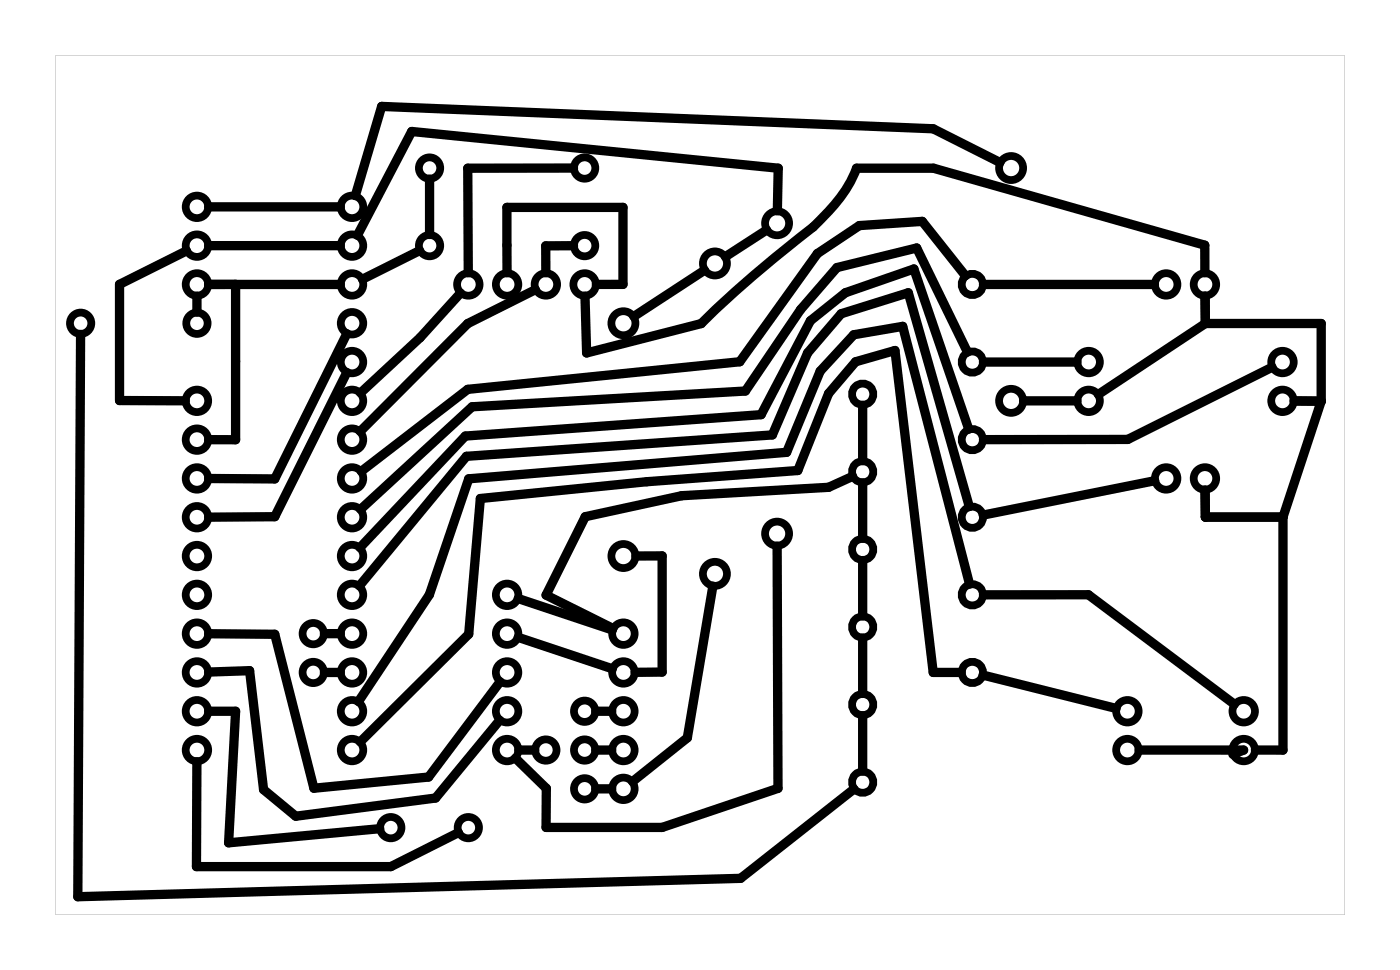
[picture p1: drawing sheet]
<svg xmlns="http://www.w3.org/2000/svg" width="92mm" height="63mm" viewBox="0 0 92 63" stroke-linecap="round" stroke-linejoin="round" font-family="sans-serif">
<path d="M3.6 3.6v56.3h84.5v-56.3zM3.6 3.6h84.5v56.3h-84.5z" fill="#000"/>
<g fill="none" stroke="#000" stroke-width=".51">
<circle cx="12.9" cy="18.6" r=".74"/>
<circle cx="12.9" cy="13.5" r=".74"/>
<circle cx="12.9" cy="16.1" r=".74"/>
<circle cx="23.1" cy="18.6" r=".74"/>
<circle cx="23.1" cy="13.5" r=".74"/>
<circle cx="23.1" cy="16.1" r=".74"/>
<circle cx="28.1" cy="11" r=".7"/>
<circle cx="28.1" cy="16.1" r=".7"/>
<circle cx="30.7" cy="18.6" r=".74"/>
<circle cx="33.2" cy="18.6" r=".74"/>
<circle cx="35.8" cy="18.6" r=".74"/>
<circle cx="38.3" cy="16.1" r=".7"/>
<circle cx="38.3" cy="11" r=".7"/>
<circle cx="38.3" cy="18.6" r=".74"/>
<circle cx="46.8" cy="17.2" r=".79"/>
<circle cx="50.9" cy="14.6" r=".79"/>
<circle cx="63.7" cy="18.6" r=".7"/>
<circle cx="66.2" cy="11" r=".79"/>
<circle cx="76.4" cy="18.6" r=".74"/>
<circle cx="78.9" cy="18.6" r=".74"/>
<circle cx="5.3" cy="21.2" r=".7"/>
<circle cx="12.9" cy="21.2" r=".7"/>
<circle cx="12.9" cy="38.9" r=".74"/>
<circle cx="12.9" cy="36.4" r=".74"/>
<circle cx="12.9" cy="31.3" r=".74"/>
<circle cx="12.9" cy="33.9" r=".74"/>
<circle cx="12.9" cy="26.2" r=".74"/>
<circle cx="12.9" cy="28.8" r=".74"/>
<circle cx="23.1" cy="38.9" r=".74"/>
<circle cx="23.1" cy="36.4" r=".74"/>
<circle cx="23.1" cy="31.3" r=".74"/>
<circle cx="23.1" cy="21.2" r=".74"/>
<circle cx="23.1" cy="26.2" r=".74"/>
<circle cx="23.1" cy="23.7" r=".74"/>
<circle cx="23.1" cy="28.8" r=".74"/>
<circle cx="23.1" cy="33.9" r=".74"/>
<circle cx="33.2" cy="38.9" r=".74"/>
<circle cx="40.8" cy="36.4" r=".79"/>
<circle cx="40.8" cy="21.2" r=".79"/>
<circle cx="46.8" cy="37.6" r=".79"/>
<circle cx="50.9" cy="34.9" r=".79"/>
<circle cx="56.5" cy="25.8" r=".7"/>
<circle cx="56.5" cy="36" r=".7"/>
<circle cx="56.5" cy="30.9" r=".7"/>
<circle cx="63.7" cy="33.9" r=".7"/>
<circle cx="63.7" cy="23.7" r=".7"/>
<circle cx="63.7" cy="38.9" r=".7"/>
<circle cx="63.7" cy="28.8" r=".7"/>
<circle cx="66.2" cy="26.2" r=".79"/>
<circle cx="71.3" cy="23.7" r=".74"/>
<circle cx="71.3" cy="26.2" r=".74"/>
<circle cx="76.4" cy="31.3" r=".74"/>
<circle cx="78.9" cy="31.3" r=".74"/>
<circle cx="84" cy="23.7" r=".74"/>
<circle cx="84" cy="26.2" r=".74"/>
<circle cx="12.9" cy="44" r=".74"/>
<circle cx="12.9" cy="41.5" r=".74"/>
<circle cx="12.9" cy="46.6" r=".74"/>
<circle cx="12.9" cy="49.1" r=".74"/>
<circle cx="20.5" cy="41.5" r=".7"/>
<circle cx="20.5" cy="44" r=".7"/>
<circle cx="23.1" cy="41.5" r=".74"/>
<circle cx="23.1" cy="46.6" r=".74"/>
<circle cx="23.1" cy="44" r=".74"/>
<circle cx="23.1" cy="49.1" r=".74"/>
<circle cx="25.6" cy="54.2" r=".7"/>
<circle cx="30.7" cy="54.2" r=".7"/>
<circle cx="33.2" cy="49.1" r=".74"/>
<circle cx="33.2" cy="46.6" r=".74"/>
<circle cx="33.2" cy="44" r=".74"/>
<circle cx="33.2" cy="41.5" r=".74"/>
<circle cx="35.8" cy="49.1" r=".7"/>
<circle cx="38.3" cy="46.6" r=".7"/>
<circle cx="38.3" cy="49.1" r=".7"/>
<circle cx="38.3" cy="51.6" r=".7"/>
<circle cx="40.8" cy="51.6" r=".74"/>
<circle cx="40.8" cy="49.1" r=".74"/>
<circle cx="40.8" cy="46.6" r=".74"/>
<circle cx="40.8" cy="41.5" r=".74"/>
<circle cx="40.8" cy="44" r=".74"/>
<circle cx="56.5" cy="41" r=".7"/>
<circle cx="56.5" cy="46.1" r=".7"/>
<circle cx="56.5" cy="51.2" r=".7"/>
<circle cx="63.7" cy="44" r=".7"/>
<circle cx="73.9" cy="46.6" r=".74"/>
<circle cx="73.9" cy="49.1" r=".74"/>
<circle cx="81.5" cy="46.6" r=".74"/>
<circle cx="81.5" cy="49.1" r=".74"/>
</g>
<g fill="none" stroke="#000" stroke-width=".61">
<path d="M12.2 16.4l-4.4 2.2v7.6h4.3M12.9 19.4v1M13.7 18.6h8.6M13.7 13.5h8.6M13.7 16.1h8.6M15.4 18.6v10.2h-1.7M27.5 16.4l-3.8 1.9M28.1 11.7v3.7M30.2 19.2l-2.7 2.9-3.9 3.6M33.2 17.9v-4.3h7.6v5h-1.7M35.1 19l-4.5 2.2-7 7M37.6 11h-7l.1 6.9"/>
<path d="M37.6 16.1h-1.8v1.8M46.2 17.7l-4.7 3M50.2 15.1l-2.7 1.7M50.9 13.8l.1-2.8-24-2.4-3.6 6.8M63.3 18.1l-2.9-3.6-4.1 .3-2.7 1.8-5.1 7.1-17.9 1.8-6.9 5.4M64.4 18.6h11.2M65.5 10.6l-4.4-2.2-36.1-1.4-1.7 5.8M78.9 17.9v-1.8l-17.7-5.1h-5.1a11.7 11.7 0 0 1-4.3 5 65.4 65.4 0 0 0-5.9 5.2l-7.5 1.9-.1-3.7M79 19.4v1.8M5.3 21.9l-.2 36.8 43.4-1.2 7.4-5.8M22.7 24.4l-4.7 9.4-4.3 .1M22.7 21.8l-4.7 9.6-4.3-.1"/>
<path d="M33.9 39.2l6.2 2M41.7 36.4h1.7v7.6h-1.8M46.7 38.4l-1.7 9.9-3.6 2.9M50.9 35.8l.1 15.8-7.6 2.6h-7.6v-2.6l-2-2M55.9 31.2l-1.6 .7-9.6 .6-6.4 1.3-2.5 5.2 4.4 2.1M56.5 26.5v3.7M56.5 31.6v3.6M56.5 36.7v3.6M63.4 23l-3.3-6.8-5.3 1.3-2.3 2.8-3.7 5.3-17.9 1-7.3 6.7M63.5 28.1l-3.6-10.5-4.5 1.6-2.3 1.8-3.2 6.1-19.4 1.4-6.9 7.3M63.5 33.2l-4-14-4.4 1.3-2.2 2.6-2.3 5.4-20 1.4-7 8.5M63.5 38.2l-4.4-16.8-3.2 .5-2.2 2.4-2.2 5.3-20.8 1.7-2.6 7.6-4.6 7"/>
<path d="M64.4 38.9h6.9l9.6 7.2M64.4 23.7h6.2M67.1 26.2h3.5M75.7 31.5l-11.3 2.2M79 32.1v1.8h5.1M79 21.2h7.6v5.1M79 21.2l-7 4.6M83.3 24l-9.4 4.8h-9.5M84.1 33.9v15.2h-1.9M84.8 26.2l1.8 .1M86.6 26.3l-2.5 7.6M12.9 49.9v6.8h12.7l4.4-2.2"/>
<path d="M13.7 44l2.7-.1 .9 7.8 2.1 1.7 9.1-1.2 4.2-5M13.7 41.5h4.3l2.6 10.1 7.5-.7 4.7-6.3M13.7 46.6h1.7l-.4 8.6 9.9-1M21.3 44h1M21.3 41.5h1M33.9 41.7l6.2 2.1M34 49.1h1M39 49.1h1.1M39 46.6h1.1M39 51.6h1.1M56.5 41.8v3.6M56.5 46.9v3.6"/>
<path d="M63 44h-1.9l-2.5-21.1-2.5 .8-1.8 2.1-2 5-9.9 .7-10.9 1.1-.8 8.9-7.1 7.1M64.4 44.2l8.7 2.2M74.6 49.1h6.9l-.7 .3"/>
</g>
</svg>
